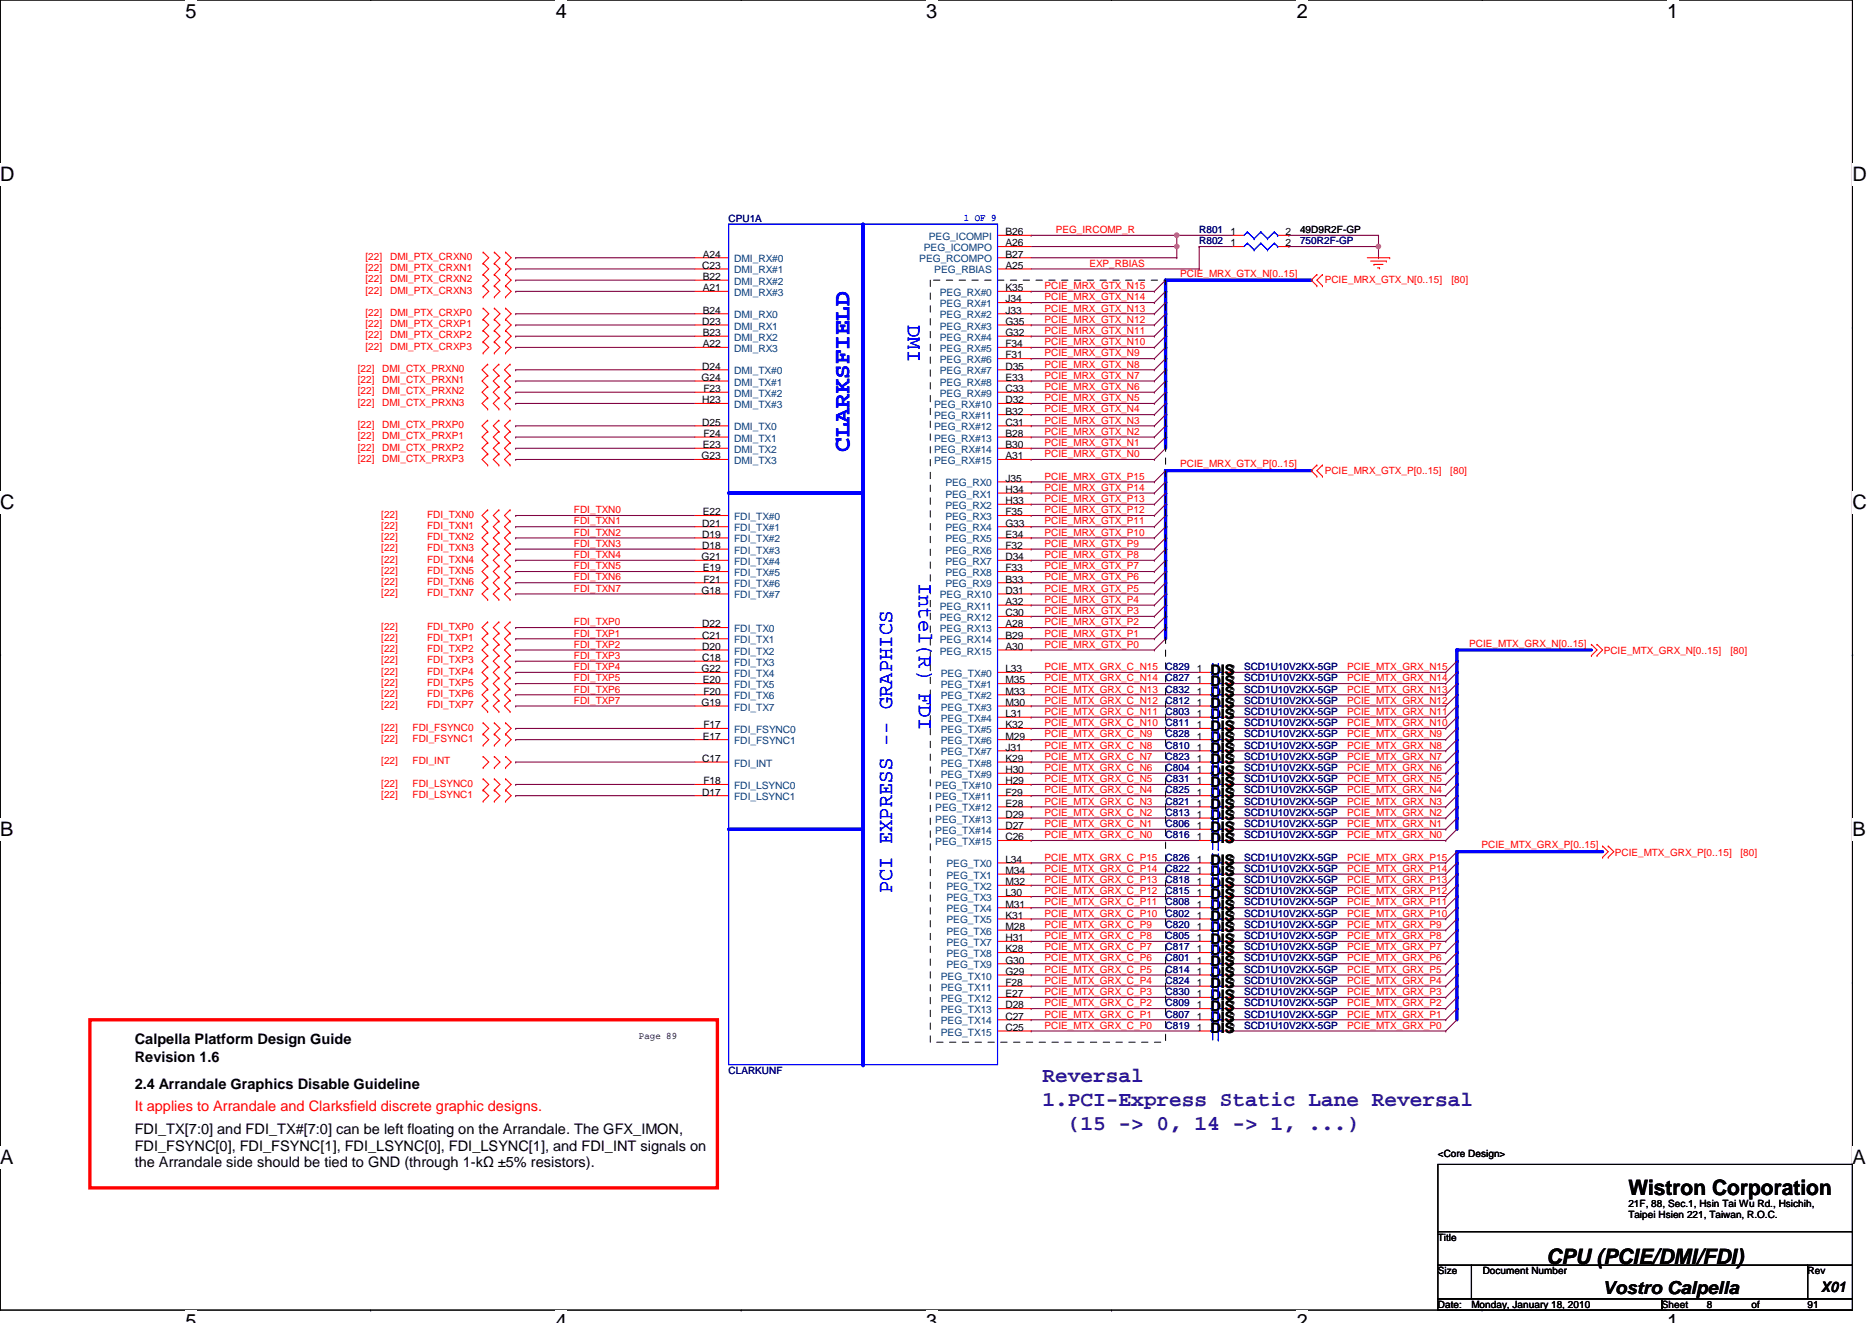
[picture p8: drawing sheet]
<svg xmlns="http://www.w3.org/2000/svg" width="297mm" height="210mm" viewBox="0 0 297 210" stroke-linecap="round" stroke-linejoin="round" font-family="sans-serif">
<defs><g id="words">
<text font-size="3.7" fill="#00f" x="134.8" y="71.6" transform="rotate(-90 134.8 71.6)">CLARKSFIELD</text>
<g font-size="3.4" fill="#00f">
<text x="144" y="51.6" transform="rotate(90 144 51.6)">DMI</text>
<text x="145.8" y="92.5" transform="rotate(90 145.8 92.5)">Intel(R) FDI</text>
<text x="141.6" y="141.7" transform="rotate(-90 141.6 141.7)">PCI EXPRESS -- GRAPHICS</text>
</g>
<g font-size="3.4" fill="#400080">
<text x="165.4" y="171.7">Reversal</text>
<text x="165.4" y="175.5">1.PCI-Express Static Lane Reversal</text>
<text x="169.4" y="179.3">(15 -&gt; 0, 14 -&gt; 1, ...)</text>
</g>
<g font-size="3.4">
<text x="258.4" y="189.6">Wistron Corporation</text>
<text x="245.4" y="200.5">CPU (PCIE/DMI/FDI)</text>
</g>
<g font-size="3.2">
<text x="29.4" y="2.8">5</text>
<text x="88.2" y="2.8">4</text>
<text x="147" y="2.8">3</text>
<text x="205.8" y="2.8">2</text>
<text x="264.5" y="2.8">1</text>
<text x="0" y="28.8">D</text>
<text x="293.9" y="28.8">D</text>
<text x="0" y="80.8">C</text>
<text x="293.9" y="80.8">C</text>
<text x="0" y="132.7">B</text>
<text x="293.9" y="132.7">B</text>
<text x="0" y="184.7">A</text>
<text x="293.9" y="184.7">A</text>
<text x="29.4" y="210.7">5</text>
<text x="88.2" y="210.7">4</text>
<text x="147" y="210.7">3</text>
<text x="205.8" y="210.7">2</text>
<text x="264.5" y="210.7">1</text>
</g>
<text font-size="2.8" x="254.3" y="205.3">Vostro Calpella</text>
<g font-size="2.3">
<text x="192.1" y="107">DIS</text>
<text x="192.1" y="110.6">DIS</text>
<text x="192.1" y="112.4">DIS</text>
<text x="192.1" y="108.8">DIS</text>
<text x="192.1" y="114.2">DIS</text>
<text x="192.1" y="117.7">DIS</text>
<text x="192.1" y="119.5">DIS</text>
<text x="192.1" y="115.9">DIS</text>
<text x="192.1" y="123">DIS</text>
<text x="192.1" y="124.8">DIS</text>
<text x="192.1" y="121.3">DIS</text>
<text x="192.1" y="130.2">DIS</text>
<text x="192.1" y="126.6">DIS</text>
<text x="192.1" y="131.9">DIS</text>
<text x="192.1" y="128.4">DIS</text>
<text x="192.1" y="133.7">DIS</text>
<text x="192.1" y="137.3">DIS</text>
<text x="192.1" y="140.8">DIS</text>
<text x="192.1" y="139">DIS</text>
<text x="192.1" y="142.6">DIS</text>
<text x="192.1" y="144.4">DIS</text>
<text x="192.1" y="147.9">DIS</text>
<text x="192.1" y="146.2">DIS</text>
<text x="192.1" y="149.7">DIS</text>
<text x="192.1" y="155">DIS</text>
<text x="192.1" y="151.5">DIS</text>
<text x="192.1" y="153.3">DIS</text>
<text x="192.1" y="158.6">DIS</text>
<text x="192.1" y="160.4">DIS</text>
<text x="192.1" y="156.8">DIS</text>
<text x="21.4" y="165.7">Calpella Platform Design Guide</text>
<text x="192.1" y="162.2">DIS</text>
<text x="192.1" y="163.9">DIS</text>
<text x="21.4" y="172.8">2.4 Arrandale Graphics Disable Guideline</text>
<text x="21.4" y="168.4">Revision 1.6</text>
<text x="21.4" y="179.9">FDI_TX[7:0] and FDI_TX#[7:0] can be left floating on the Arrandale. The GFX_IMON,</text>
<text x="21.4" y="182.5">FDI_FSYNC[0], FDI_FSYNC[1], FDI_LSYNC[0], FDI_LSYNC[1], and FDI_INT signals on</text>
<text x="21.4" y="185.2">the Arrandale side should be tied to GND (through 1-kΩ ±5% resistors).</text>
<text x="289" y="205">X01</text>
</g>
<text font-size="2.3" fill="#f00" x="21.4" y="176.3">It applies to Arrandale and Clarksfield discrete graphic designs.</text>
<g font-size="1.6" fill="#000080">
<text x="115.6" y="35.2">CPU1A</text>
<text x="190.3" y="37">R801</text>
<text x="190.3" y="38.8">R802</text>
<text x="206.3" y="38.8">750R2F-GP</text>
<text x="185" y="106.3">C829</text>
<text x="197.4" y="106.3">SCD1U10V2KX-5GP</text>
<text x="185" y="109.9">C832</text>
<text x="185" y="113.4">C803</text>
<text x="185" y="111.7">C812</text>
<text x="185" y="108.1">C827</text>
<text x="197.4" y="109.9">SCD1U10V2KX-5GP</text>
<text x="197.4" y="113.4">SCD1U10V2KX-5GP</text>
<text x="197.4" y="111.7">SCD1U10V2KX-5GP</text>
<text x="197.4" y="108.1">SCD1U10V2KX-5GP</text>
<text x="185" y="117">C828</text>
<text x="185" y="118.8">C810</text>
<text x="185" y="115.2">C811</text>
<text x="197.4" y="117">SCD1U10V2KX-5GP</text>
<text x="197.4" y="118.8">SCD1U10V2KX-5GP</text>
<text x="197.4" y="115.2">SCD1U10V2KX-5GP</text>
<text x="185" y="122.3">C804</text>
<text x="185" y="125.9">C825</text>
<text x="185" y="124.1">C831</text>
<text x="185" y="120.5">C823</text>
<text x="197.4" y="122.3">SCD1U10V2KX-5GP</text>
<text x="197.4" y="125.9">SCD1U10V2KX-5GP</text>
<text x="197.4" y="124.1">SCD1U10V2KX-5GP</text>
<text x="197.4" y="120.5">SCD1U10V2KX-5GP</text>
<text x="185" y="129.4">C813</text>
<text x="185" y="131.2">C806</text>
<text x="185" y="127.7">C821</text>
<text x="197.4" y="129.4">SCD1U10V2KX-5GP</text>
<text x="197.4" y="131.2">SCD1U10V2KX-5GP</text>
<text x="197.4" y="127.7">SCD1U10V2KX-5GP</text>
<text x="185" y="133">C816</text>
<text x="185" y="136.5">C826</text>
<text x="197.4" y="133">SCD1U10V2KX-5GP</text>
<text x="197.4" y="136.5">SCD1U10V2KX-5GP</text>
<text x="185" y="143.7">C808</text>
<text x="185" y="140.1">C818</text>
<text x="185" y="138.3">C822</text>
<text x="185" y="141.9">C815</text>
<text x="197.4" y="143.7">SCD1U10V2KX-5GP</text>
<text x="197.4" y="140.1">SCD1U10V2KX-5GP</text>
<text x="197.4" y="138.3">SCD1U10V2KX-5GP</text>
<text x="197.4" y="141.9">SCD1U10V2KX-5GP</text>
<text x="185" y="147.2">C820</text>
<text x="185" y="145.4">C802</text>
<text x="185" y="149">C805</text>
<text x="197.4" y="147.2">SCD1U10V2KX-5GP</text>
<text x="197.4" y="145.4">SCD1U10V2KX-5GP</text>
<text x="197.4" y="149">SCD1U10V2KX-5GP</text>
<text x="185" y="154.3">C814</text>
<text x="185" y="150.8">C817</text>
<text x="185" y="152.5">C801</text>
<text x="197.4" y="154.3">SCD1U10V2KX-5GP</text>
<text x="197.4" y="150.8">SCD1U10V2KX-5GP</text>
<text x="197.4" y="152.5">SCD1U10V2KX-5GP</text>
<text x="185" y="157.9">C830</text>
<text x="185" y="161.4">C807</text>
<text x="185" y="159.7">C809</text>
<text x="185" y="156.1">C824</text>
<text x="197.4" y="157.9">SCD1U10V2KX-5GP</text>
<text x="197.4" y="161.4">SCD1U10V2KX-5GP</text>
<text x="197.4" y="159.7">SCD1U10V2KX-5GP</text>
<text x="197.4" y="156.1">SCD1U10V2KX-5GP</text>
<text x="185" y="163.2">C819</text>
<text x="197.4" y="163.2">SCD1U10V2KX-5GP</text>
<text x="115.6" y="170.3">CLARKUNF</text>
</g>
<text font-size="1.6" fill="#00f" x="152.9" y="35">1 OF 9</text>
<g font-size="1.6" fill="#f00">
<text x="58" y="41.3">[22]</text>
<text x="61.9" y="41.3">DMI_PTX_CRXN0</text>
<text x="167.5" y="37">PEG_IRCOMP_R</text>
<text x="58" y="43">[22]</text>
<text x="58" y="44.8">[22]</text>
<text x="58" y="46.6">[22]</text>
<text x="61.9" y="43">DMI_PTX_CRXN1</text>
<text x="61.9" y="44.8">DMI_PTX_CRXN2</text>
<text x="61.9" y="46.6">DMI_PTX_CRXN3</text>
<text x="165.8" y="45.9">PCIE_MRX_GTX_N15</text>
<text x="165.8" y="47.6">PCIE_MRX_GTX_N14</text>
<text x="172.9" y="42.3">EXP_RBIAS</text>
<text x="187.3" y="43.9">PCIE_MRX_GTX_N[0..15]</text>
<text x="210.2" y="45">PCIE_MRX_GTX_N[0..15]</text>
<text x="230.3" y="45">[80]</text>
<text x="58" y="50.1">[22]</text>
<text x="58" y="51.9">[22]</text>
<text x="58" y="53.7">[22]</text>
<text x="61.9" y="50.1">DMI_PTX_CRXP0</text>
<text x="61.9" y="51.9">DMI_PTX_CRXP1</text>
<text x="61.9" y="53.7">DMI_PTX_CRXP2</text>
<text x="165.8" y="49.4">PCIE_MRX_GTX_N13</text>
<text x="165.8" y="51.2">PCIE_MRX_GTX_N12</text>
<text x="165.8" y="53">PCIE_MRX_GTX_N11</text>
<text x="56.8" y="59">[22]</text>
<text x="58" y="55.5">[22]</text>
<text x="60.7" y="59">DMI_CTX_PRXN0</text>
<text x="61.9" y="55.5">DMI_PTX_CRXP3</text>
<text x="165.8" y="54.8">PCIE_MRX_GTX_N10</text>
<text x="165.8" y="56.5">PCIE_MRX_GTX_N9</text>
<text x="165.8" y="58.3">PCIE_MRX_GTX_N8</text>
<text x="56.8" y="60.8">[22]</text>
<text x="56.8" y="62.6">[22]</text>
<text x="56.8" y="64.4">[22]</text>
<text x="60.7" y="60.8">DMI_CTX_PRXN1</text>
<text x="60.7" y="62.6">DMI_CTX_PRXN2</text>
<text x="60.7" y="64.4">DMI_CTX_PRXN3</text>
<text x="165.8" y="63.6">PCIE_MRX_GTX_N5</text>
<text x="165.8" y="65.4">PCIE_MRX_GTX_N4</text>
<text x="165.8" y="60.1">PCIE_MRX_GTX_N7</text>
<text x="165.8" y="61.9">PCIE_MRX_GTX_N6</text>
<text x="56.8" y="67.9">[22]</text>
<text x="56.8" y="69.7">[22]</text>
<text x="56.8" y="71.5">[22]</text>
<text x="60.7" y="67.9">DMI_CTX_PRXP0</text>
<text x="60.7" y="69.7">DMI_CTX_PRXP1</text>
<text x="60.7" y="71.5">DMI_CTX_PRXP2</text>
<text x="165.8" y="67.2">PCIE_MRX_GTX_N3</text>
<text x="165.8" y="69">PCIE_MRX_GTX_N2</text>
<text x="165.8" y="70.8">PCIE_MRX_GTX_N1</text>
<text x="56.8" y="73.3">[22]</text>
<text x="60.7" y="73.3">DMI_CTX_PRXP3</text>
<text x="165.8" y="72.5">PCIE_MRX_GTX_N0</text>
<text x="165.8" y="76.1">PCIE_MRX_GTX_P15</text>
<text x="165.8" y="77.9">PCIE_MRX_GTX_P14</text>
<text x="187.3" y="74.1">PCIE_MRX_GTX_P[0..15]</text>
<text x="210.2" y="75.2">PCIE_MRX_GTX_P[0..15]</text>
<text x="230.1" y="75.2">[80]</text>
<text x="60.5" y="82.1">[22]</text>
<text x="60.5" y="83.9">[22]</text>
<text x="67.8" y="82.1">FDI_TXN0</text>
<text x="67.8" y="83.9">FDI_TXN1</text>
<text x="91.1" y="81.4">FDI_TXN0</text>
<text x="91.1" y="83.2">FDI_TXN1</text>
<text x="165.8" y="79.7">PCIE_MRX_GTX_P13</text>
<text x="165.8" y="81.4">PCIE_MRX_GTX_P12</text>
<text x="165.8" y="83.2">PCIE_MRX_GTX_P11</text>
<text x="60.5" y="85.7">[22]</text>
<text x="60.5" y="87.5">[22]</text>
<text x="60.5" y="89.3">[22]</text>
<text x="67.8" y="85.7">FDI_TXN2</text>
<text x="67.8" y="87.5">FDI_TXN3</text>
<text x="67.8" y="89.3">FDI_TXN4</text>
<text x="91.1" y="88.5">FDI_TXN4</text>
<text x="91.1" y="85">FDI_TXN2</text>
<text x="91.1" y="86.8">FDI_TXN3</text>
<text x="165.8" y="85">PCIE_MRX_GTX_P10</text>
<text x="165.8" y="86.8">PCIE_MRX_GTX_P9</text>
<text x="165.8" y="88.5">PCIE_MRX_GTX_P8</text>
<text x="60.5" y="91">[22]</text>
<text x="60.5" y="92.8">[22]</text>
<text x="60.5" y="94.6">[22]</text>
<text x="67.8" y="91">FDI_TXN5</text>
<text x="67.8" y="92.8">FDI_TXN6</text>
<text x="67.8" y="94.6">FDI_TXN7</text>
<text x="91.1" y="90.3">FDI_TXN5</text>
<text x="91.1" y="92.1">FDI_TXN6</text>
<text x="91.1" y="93.9">FDI_TXN7</text>
<text x="165.8" y="93.9">PCIE_MRX_GTX_P5</text>
<text x="165.8" y="95.7">PCIE_MRX_GTX_P4</text>
<text x="165.8" y="90.3">PCIE_MRX_GTX_P7</text>
<text x="165.8" y="92.1">PCIE_MRX_GTX_P6</text>
<text x="60.5" y="99.9">[22]</text>
<text x="60.5" y="101.7">[22]</text>
<text x="67.8" y="99.9">FDI_TXP0</text>
<text x="67.8" y="101.7">FDI_TXP1</text>
<text x="91.1" y="99.2">FDI_TXP0</text>
<text x="91.1" y="101">FDI_TXP1</text>
<text x="165.8" y="97.4">PCIE_MRX_GTX_P3</text>
<text x="165.8" y="99.2">PCIE_MRX_GTX_P2</text>
<text x="165.8" y="101">PCIE_MRX_GTX_P1</text>
<text x="60.5" y="103.5">[22]</text>
<text x="60.5" y="105.3">[22]</text>
<text x="60.5" y="107">[22]</text>
<text x="67.8" y="103.5">FDI_TXP2</text>
<text x="67.8" y="105.3">FDI_TXP3</text>
<text x="67.8" y="107">FDI_TXP4</text>
<text x="91.1" y="106.3">FDI_TXP4</text>
<text x="91.1" y="102.8">FDI_TXP2</text>
<text x="91.1" y="104.5">FDI_TXP3</text>
<text x="165.8" y="102.8">PCIE_MRX_GTX_P0</text>
<text x="165.8" y="106.3">PCIE_MTX_GRX_C_N15</text>
<text x="213.8" y="106.3">PCIE_MTX_GRX_N15</text>
<text x="233.1" y="102.6">PCIE_MTX_GRX_N[0..15]</text>
<text x="254.5" y="103.8">PCIE_MTX_GRX_N[0..15]</text>
<text x="274.6" y="103.8">[80]</text>
<text x="60.5" y="108.8">[22]</text>
<text x="60.5" y="110.6">[22]</text>
<text x="60.5" y="112.4">[22]</text>
<text x="67.8" y="108.8">FDI_TXP5</text>
<text x="67.8" y="110.6">FDI_TXP6</text>
<text x="67.8" y="112.4">FDI_TXP7</text>
<text x="91.1" y="108.1">FDI_TXP5</text>
<text x="91.1" y="109.9">FDI_TXP6</text>
<text x="91.1" y="111.7">FDI_TXP7</text>
<text x="165.8" y="111.7">PCIE_MTX_GRX_C_N12</text>
<text x="165.8" y="108.1">PCIE_MTX_GRX_C_N14</text>
<text x="165.8" y="113.4">PCIE_MTX_GRX_C_N11</text>
<text x="165.8" y="109.9">PCIE_MTX_GRX_C_N13</text>
<text x="213.8" y="111.7">PCIE_MTX_GRX_N12</text>
<text x="213.8" y="108.1">PCIE_MTX_GRX_N14</text>
<text x="213.8" y="113.4">PCIE_MTX_GRX_N11</text>
<text x="213.8" y="109.9">PCIE_MTX_GRX_N13</text>
<text x="60.5" y="115.9">[22]</text>
<text x="60.5" y="117.7">[22]</text>
<text x="65.5" y="115.9">FDI_FSYNC0</text>
<text x="65.5" y="117.7">FDI_FSYNC1</text>
<text x="165.8" y="115.2">PCIE_MTX_GRX_C_N10</text>
<text x="165.8" y="117">PCIE_MTX_GRX_C_N9</text>
<text x="165.8" y="118.8">PCIE_MTX_GRX_C_N8</text>
<text x="213.8" y="115.2">PCIE_MTX_GRX_N10</text>
<text x="213.8" y="117">PCIE_MTX_GRX_N9</text>
<text x="213.8" y="118.8">PCIE_MTX_GRX_N8</text>
<text x="60.5" y="121.3">[22]</text>
<text x="60.5" y="124.8">[22]</text>
<text x="65.5" y="121.3">FDI_INT</text>
<text x="65.5" y="124.8">FDI_LSYNC0</text>
<text x="165.8" y="124.1">PCIE_MTX_GRX_C_N5</text>
<text x="165.8" y="120.5">PCIE_MTX_GRX_C_N7</text>
<text x="165.8" y="125.9">PCIE_MTX_GRX_C_N4</text>
<text x="165.8" y="122.3">PCIE_MTX_GRX_C_N6</text>
<text x="213.8" y="124.1">PCIE_MTX_GRX_N5</text>
<text x="213.8" y="120.5">PCIE_MTX_GRX_N7</text>
<text x="213.8" y="125.9">PCIE_MTX_GRX_N4</text>
<text x="213.8" y="122.3">PCIE_MTX_GRX_N6</text>
<text x="60.5" y="126.6">[22]</text>
<text x="65.5" y="126.6">FDI_LSYNC1</text>
<text x="165.8" y="127.7">PCIE_MTX_GRX_C_N3</text>
<text x="165.8" y="129.4">PCIE_MTX_GRX_C_N2</text>
<text x="165.8" y="131.2">PCIE_MTX_GRX_C_N1</text>
<text x="213.8" y="127.7">PCIE_MTX_GRX_N3</text>
<text x="213.8" y="129.4">PCIE_MTX_GRX_N2</text>
<text x="213.8" y="131.2">PCIE_MTX_GRX_N1</text>
<text x="165.8" y="136.5">PCIE_MTX_GRX_C_P15</text>
<text x="165.8" y="133">PCIE_MTX_GRX_C_N0</text>
<text x="213.8" y="133">PCIE_MTX_GRX_N0</text>
<text x="213.8" y="136.5">PCIE_MTX_GRX_P15</text>
<text x="235.1" y="134.6">PCIE_MTX_GRX_P[0..15]</text>
<text x="256.2" y="135.8">PCIE_MTX_GRX_P[0..15]</text>
<text x="276.2" y="135.8">[80]</text>
<text x="165.8" y="141.9">PCIE_MTX_GRX_C_P12</text>
<text x="165.8" y="138.3">PCIE_MTX_GRX_C_P14</text>
<text x="165.8" y="143.7">PCIE_MTX_GRX_C_P11</text>
<text x="165.8" y="140.1">PCIE_MTX_GRX_C_P13</text>
<text x="213.8" y="141.9">PCIE_MTX_GRX_P12</text>
<text x="213.8" y="138.3">PCIE_MTX_GRX_P14</text>
<text x="213.8" y="143.7">PCIE_MTX_GRX_P11</text>
<text x="213.8" y="140.1">PCIE_MTX_GRX_P13</text>
<text x="165.8" y="147.2">PCIE_MTX_GRX_C_P9</text>
<text x="165.8" y="149">PCIE_MTX_GRX_C_P8</text>
<text x="165.8" y="145.4">PCIE_MTX_GRX_C_P10</text>
<text x="213.8" y="147.2">PCIE_MTX_GRX_P9</text>
<text x="213.8" y="149">PCIE_MTX_GRX_P8</text>
<text x="213.8" y="145.4">PCIE_MTX_GRX_P10</text>
<text x="165.8" y="150.8">PCIE_MTX_GRX_C_P7</text>
<text x="165.8" y="152.5">PCIE_MTX_GRX_C_P6</text>
<text x="165.8" y="154.3">PCIE_MTX_GRX_C_P5</text>
<text x="213.8" y="150.8">PCIE_MTX_GRX_P7</text>
<text x="213.8" y="152.5">PCIE_MTX_GRX_P6</text>
<text x="213.8" y="154.3">PCIE_MTX_GRX_P5</text>
<text x="165.8" y="159.7">PCIE_MTX_GRX_C_P2</text>
<text x="165.8" y="156.1">PCIE_MTX_GRX_C_P4</text>
<text x="165.8" y="161.4">PCIE_MTX_GRX_C_P1</text>
<text x="165.8" y="157.9">PCIE_MTX_GRX_C_P3</text>
<text x="213.8" y="159.7">PCIE_MTX_GRX_P2</text>
<text x="213.8" y="156.1">PCIE_MTX_GRX_P4</text>
<text x="213.8" y="161.4">PCIE_MTX_GRX_P1</text>
<text x="213.8" y="157.9">PCIE_MTX_GRX_P3</text>
<text x="165.8" y="163.2">PCIE_MTX_GRX_C_P0</text>
<text x="213.8" y="163.2">PCIE_MTX_GRX_P0</text>
</g>
<g font-size="1.6">
<text x="111.5" y="40.9">A24</text>
<text x="159.5" y="37.3">B26</text>
<text x="159.5" y="39.1">A26</text>
<text x="159.5" y="40.9">B27</text>
<text x="195.3" y="37.3">1</text>
<text x="195.3" y="39.1">1</text>
<text x="204" y="37.3">2</text>
<text x="204" y="39.1">2</text>
<text x="206.3" y="37">49D9R2F-GP</text>
<text x="111.4" y="42.7">C23</text>
<text x="111.5" y="44.4">B22</text>
<text x="111.5" y="46.2">A21</text>
<text x="159.5" y="42.7">A25</text>
<text x="159.5" y="46.2">K35</text>
<text x="159.5" y="48">J34</text>
<text x="111.4" y="51.5">D23</text>
<text x="111.5" y="49.8">B24</text>
<text x="111.5" y="53.3">B23</text>
<text x="159.5" y="49.8">J33</text>
<text x="159.5" y="51.5">G35</text>
<text x="159.5" y="53.3">G32</text>
<text x="111.4" y="58.7">D24</text>
<text x="111.5" y="55.1">A22</text>
<text x="159.5" y="55.1">F34</text>
<text x="159.5" y="56.9">F31</text>
<text x="159.5" y="58.7">D35</text>
<text x="111.3" y="60.4">G24</text>
<text x="111.4" y="64">H23</text>
<text x="111.6" y="62.2">F23</text>
<text x="159.5" y="60.4">E33</text>
<text x="159.5" y="62.2">C33</text>
<text x="159.5" y="64">D32</text>
<text x="159.5" y="65.8">B32</text>
<text x="111.4" y="67.5">D25</text>
<text x="111.5" y="71.1">E23</text>
<text x="111.6" y="69.3">F24</text>
<text x="159.5" y="67.5">C31</text>
<text x="159.5" y="69.3">B28</text>
<text x="159.5" y="71.1">B30</text>
<text x="111.3" y="72.9">G23</text>
<text x="159.5" y="72.9">A31</text>
<text x="159.5" y="76.4">J35</text>
<text x="111.4" y="83.5">D21</text>
<text x="111.5" y="81.8">E22</text>
<text x="159.5" y="78.2">H34</text>
<text x="159.5" y="80">H33</text>
<text x="159.5" y="81.8">F35</text>
<text x="159.5" y="83.5">G33</text>
<text x="111.3" y="88.9">G21</text>
<text x="111.4" y="85.3">D19</text>
<text x="111.4" y="87.1">D18</text>
<text x="159.5" y="85.3">E34</text>
<text x="159.5" y="87.1">F32</text>
<text x="159.5" y="88.9">D34</text>
<text x="111.3" y="94.2">G18</text>
<text x="111.5" y="90.7">E19</text>
<text x="111.6" y="92.4">F21</text>
<text x="159.5" y="90.7">F33</text>
<text x="159.5" y="92.4">B33</text>
<text x="159.5" y="94.2">D31</text>
<text x="159.5" y="96">A32</text>
<text x="111.4" y="99.5">D22</text>
<text x="111.4" y="101.3">C21</text>
<text x="159.5" y="97.8">C30</text>
<text x="159.5" y="99.5">A28</text>
<text x="159.5" y="101.3">B29</text>
<text x="111.3" y="106.7">G22</text>
<text x="111.4" y="103.1">D20</text>
<text x="111.4" y="104.9">C18</text>
<text x="159.5" y="103.1">A30</text>
<text x="159.5" y="106.7">L33</text>
<text x="189.9" y="106.7">1</text>
<text x="195.1" y="106.7">2</text>
<text x="111.3" y="112">G19</text>
<text x="111.5" y="108.4">E20</text>
<text x="111.6" y="110.2">F20</text>
<text x="159.5" y="108.4">M35</text>
<text x="159.5" y="110.2">M33</text>
<text x="159.5" y="112">M30</text>
<text x="159.5" y="113.8">L31</text>
<text x="189.9" y="110.2">1</text>
<text x="189.9" y="113.8">1</text>
<text x="189.9" y="112">1</text>
<text x="189.9" y="108.4">1</text>
<text x="195.1" y="110.2">2</text>
<text x="195.1" y="113.8">2</text>
<text x="195.1" y="112">2</text>
<text x="195.1" y="108.4">2</text>
<text x="111.5" y="117.3">E17</text>
<text x="111.6" y="115.5">F17</text>
<text x="159.5" y="115.5">K32</text>
<text x="159.5" y="117.3">M29</text>
<text x="159.5" y="119.1">J31</text>
<text x="189.9" y="117.3">1</text>
<text x="189.9" y="119.1">1</text>
<text x="189.9" y="115.5">1</text>
<text x="195.1" y="117.3">2</text>
<text x="195.1" y="119.1">2</text>
<text x="195.1" y="115.5">2</text>
<text x="111.4" y="120.9">C17</text>
<text x="111.6" y="124.4">F18</text>
<text x="159.5" y="120.9">K29</text>
<text x="159.5" y="122.7">H30</text>
<text x="159.5" y="124.4">H29</text>
<text x="189.9" y="122.7">1</text>
<text x="189.9" y="124.4">1</text>
<text x="189.9" y="120.9">1</text>
<text x="195.1" y="122.7">2</text>
<text x="195.1" y="124.4">2</text>
<text x="195.1" y="120.9">2</text>
<text x="111.4" y="126.2">D17</text>
<text x="159.5" y="126.2">F29</text>
<text x="159.5" y="128">E28</text>
<text x="159.5" y="129.8">D29</text>
<text x="159.5" y="131.6">D27</text>
<text x="189.9" y="129.8">1</text>
<text x="189.9" y="126.2">1</text>
<text x="189.9" y="131.6">1</text>
<text x="189.9" y="128">1</text>
<text x="195.1" y="129.8">2</text>
<text x="195.1" y="126.2">2</text>
<text x="195.1" y="131.6">2</text>
<text x="195.1" y="128">2</text>
<text x="159.5" y="133.3">C26</text>
<text x="159.5" y="136.9">L34</text>
<text x="189.9" y="133.3">1</text>
<text x="189.9" y="136.9">1</text>
<text x="195.1" y="133.3">2</text>
<text x="195.1" y="136.9">2</text>
<text x="159.5" y="138.7">M34</text>
<text x="159.5" y="140.4">M32</text>
<text x="159.5" y="142.2">L30</text>
<text x="159.5" y="144">M31</text>
<text x="189.9" y="144">1</text>
<text x="189.9" y="140.4">1</text>
<text x="189.9" y="138.7">1</text>
<text x="189.9" y="142.2">1</text>
<text x="195.1" y="144">2</text>
<text x="195.1" y="140.4">2</text>
<text x="195.1" y="138.7">2</text>
<text x="195.1" y="142.2">2</text>
<text x="159.5" y="145.8">K31</text>
<text x="159.5" y="147.6">M28</text>
<text x="159.5" y="149.3">H31</text>
<text x="189.9" y="147.6">1</text>
<text x="189.9" y="145.8">1</text>
<text x="189.9" y="149.3">1</text>
<text x="195.1" y="147.6">2</text>
<text x="195.1" y="145.8">2</text>
<text x="195.1" y="149.3">2</text>
<text x="159.5" y="151.1">K28</text>
<text x="159.5" y="152.9">G30</text>
<text x="159.5" y="154.7">G29</text>
<text x="189.9" y="154.7">1</text>
<text x="189.9" y="151.1">1</text>
<text x="189.9" y="152.9">1</text>
<text x="195.1" y="154.7">2</text>
<text x="195.1" y="151.1">2</text>
<text x="195.1" y="152.9">2</text>
<text x="159.5" y="156.4">F28</text>
<text x="159.5" y="158.2">E27</text>
<text x="159.5" y="160">D28</text>
<text x="159.5" y="161.8">C27</text>
<text x="189.9" y="158.2">1</text>
<text x="189.9" y="161.8">1</text>
<text x="189.9" y="160">1</text>
<text x="189.9" y="156.4">1</text>
<text x="195.1" y="158.2">2</text>
<text x="195.1" y="161.8">2</text>
<text x="195.1" y="160">2</text>
<text x="195.1" y="156.4">2</text>
<text x="101.4" y="164.8">Page 89</text>
<text x="159.5" y="163.6">C25</text>
<text x="189.9" y="163.6">1</text>
<text x="195.1" y="163.6">2</text>
<text x="228.2" y="183.5">&lt;Core Design&gt;</text>
<text x="258.4" y="191.5">21F, 88, Sec.1, Hsin Tai Wu Rd., Hsichih,</text>
<text x="228.2" y="196.8">Title</text>
<text x="258.4" y="193.3">Taipei Hsien 221, Taiwan, R.O.C.</text>
<text x="228.2" y="202.2">Size</text>
<text x="235.3" y="202.2">Document Number</text>
<text x="286.8" y="202.2">Rev</text>
<text x="228.2" y="207.5">Date:</text>
<text x="233.5" y="207.5">Monday, January 18, 2010</text>
<text x="263.7" y="207.5">Sheet</text>
<text x="270.8" y="207.5">8</text>
<text x="277.9" y="207.5">of</text>
<text x="286.8" y="207.5">91</text>
</g>
<g font-size="1.6" fill="#004080">
<text x="116.5" y="41.6">DMI_RX#0</text>
<text x="145.9" y="41.6">PEG_RCOMPO</text>
<text x="146.6" y="39.8">PEG_ICOMPO</text>
<text x="147.4" y="38.1">PEG_ICOMPI</text>
<text x="116.5" y="43.4">DMI_RX#1</text>
<text x="116.5" y="45.2">DMI_RX#2</text>
<text x="116.5" y="46.9">DMI_RX#3</text>
<text x="148.2" y="43.4">PEG_RBIAS</text>
<text x="149.1" y="46.9">PEG_RX#0</text>
<text x="116.5" y="50.5">DMI_RX0</text>
<text x="116.5" y="52.3">DMI_RX1</text>
<text x="149.1" y="48.7">PEG_RX#1</text>
<text x="149.1" y="50.5">PEG_RX#2</text>
<text x="149.1" y="52.3">PEG_RX#3</text>
<text x="116.5" y="54.1">DMI_RX2</text>
<text x="116.5" y="55.8">DMI_RX3</text>
<text x="116.5" y="59.4">DMI_TX#0</text>
<text x="149.1" y="54.1">PEG_RX#4</text>
<text x="149.1" y="55.8">PEG_RX#5</text>
<text x="149.1" y="57.6">PEG_RX#6</text>
<text x="149.1" y="59.4">PEG_RX#7</text>
<text x="116.5" y="61.2">DMI_TX#1</text>
<text x="116.5" y="62.9">DMI_TX#2</text>
<text x="116.5" y="64.7">DMI_TX#3</text>
<text x="148.2" y="64.7">PEG_RX#10</text>
<text x="149.1" y="61.2">PEG_RX#8</text>
<text x="149.1" y="62.9">PEG_RX#9</text>
<text x="116.5" y="68.3">DMI_TX0</text>
<text x="116.5" y="70.1">DMI_TX1</text>
<text x="116.5" y="71.8">DMI_TX2</text>
<text x="148.2" y="66.5">PEG_RX#11</text>
<text x="148.2" y="68.3">PEG_RX#12</text>
<text x="148.2" y="70.1">PEG_RX#13</text>
<text x="148.2" y="71.8">PEG_RX#14</text>
<text x="116.5" y="73.6">DMI_TX3</text>
<text x="148.2" y="73.6">PEG_RX#15</text>
<text x="150" y="77.2">PEG_RX0</text>
<text x="116.5" y="82.5">FDI_TX#0</text>
<text x="150" y="79">PEG_RX1</text>
<text x="150" y="80.7">PEG_RX2</text>
<text x="150" y="82.5">PEG_RX3</text>
<text x="116.5" y="84.3">FDI_TX#1</text>
<text x="116.5" y="86.1">FDI_TX#2</text>
<text x="116.5" y="87.8">FDI_TX#3</text>
<text x="116.5" y="89.6">FDI_TX#4</text>
<text x="150" y="84.3">PEG_RX4</text>
<text x="150" y="86.1">PEG_RX5</text>
<text x="150" y="87.8">PEG_RX6</text>
<text x="150" y="89.6">PEG_RX7</text>
<text x="116.5" y="91.4">FDI_TX#5</text>
<text x="116.5" y="93.2">FDI_TX#6</text>
<text x="116.5" y="95">FDI_TX#7</text>
<text x="149.1" y="95">PEG_RX10</text>
<text x="150" y="91.4">PEG_RX8</text>
<text x="150" y="93.2">PEG_RX9</text>
<text x="116.5" y="100.3">FDI_TX0</text>
<text x="149.1" y="96.7">PEG_RX11</text>
<text x="149.1" y="98.5">PEG_RX12</text>
<text x="149.1" y="100.3">PEG_RX13</text>
<text x="116.5" y="102.1">FDI_TX1</text>
<text x="116.5" y="103.8">FDI_TX2</text>
<text x="116.5" y="105.6">FDI_TX3</text>
<text x="116.5" y="107.4">FDI_TX4</text>
<text x="149.1" y="102.1">PEG_RX14</text>
<text x="149.1" y="103.8">PEG_RX15</text>
<text x="149.3" y="107.4">PEG_TX#0</text>
<text x="116.5" y="109.2">FDI_TX5</text>
<text x="116.5" y="111">FDI_TX6</text>
<text x="116.5" y="112.7">FDI_TX7</text>
<text x="149.3" y="109.2">PEG_TX#1</text>
<text x="149.3" y="111">PEG_TX#2</text>
<text x="149.3" y="112.7">PEG_TX#3</text>
<text x="116.5" y="116.3">FDI_FSYNC0</text>
<text x="116.5" y="118.1">FDI_FSYNC1</text>
<text x="149.3" y="114.5">PEG_TX#4</text>
<text x="149.3" y="116.3">PEG_TX#5</text>
<text x="149.3" y="118.1">PEG_TX#6</text>
<text x="149.3" y="119.8">PEG_TX#7</text>
<text x="116.5" y="121.6">FDI_INT</text>
<text x="116.5" y="125.2">FDI_LSYNC0</text>
<text x="148.4" y="125.2">PEG_TX#10</text>
<text x="149.3" y="121.6">PEG_TX#8</text>
<text x="149.3" y="123.4">PEG_TX#9</text>
<text x="116.5" y="127">FDI_LSYNC1</text>
<text x="148.4" y="127">PEG_TX#11</text>
<text x="148.4" y="128.7">PEG_TX#12</text>
<text x="148.4" y="130.5">PEG_TX#13</text>
<text x="148.4" y="132.3">PEG_TX#14</text>
<text x="148.4" y="134.1">PEG_TX#15</text>
<text x="150.2" y="137.6">PEG_TX0</text>
<text x="150.2" y="139.4">PEG_TX1</text>
<text x="150.2" y="141.2">PEG_TX2</text>
<text x="150.2" y="143">PEG_TX3</text>
<text x="150.2" y="144.7">PEG_TX4</text>
<text x="150.2" y="146.5">PEG_TX5</text>
<text x="150.2" y="148.3">PEG_TX6</text>
<text x="149.3" y="155.4">PEG_TX10</text>
<text x="150.2" y="150.1">PEG_TX7</text>
<text x="150.2" y="151.8">PEG_TX8</text>
<text x="150.2" y="153.6">PEG_TX9</text>
<text x="149.3" y="157.2">PEG_TX11</text>
<text x="149.3" y="159">PEG_TX12</text>
<text x="149.3" y="160.7">PEG_TX13</text>
<text x="149.3" y="162.5">PEG_TX14</text>
<text x="149.3" y="164.3">PEG_TX15</text>
</g>
</g></defs>
<path d="M0 0h293.9v207.9h-293.9z" fill="none" stroke="#000" stroke-width=".17"/>
<g fill="#fff">
<path d="M29.4 0h1.8v3.5h-1.8z"/>
<path d="M29.4 207.9h1.8v2h-1.8z"/>
</g>
<path d="M58.8 0h.1M58.8 207.9h.1" fill="none" stroke="#000" stroke-width=".17"/>
<g fill="#fff">
<path d="M88.2 0h1.8v3.5h-1.8z"/>
<path d="M88.2 207.9h1.8v2h-1.8z"/>
</g>
<path d="M117.6 0h.1M117.6 207.9h.1" fill="none" stroke="#000" stroke-width=".17"/>
<g fill="#fff">
<path d="M147 0h1.7v3.5h-1.7z"/>
<path d="M147 207.9h1.7v2h-1.7z"/>
</g>
<path d="M176.4 0h.1M176.4 207.9h.1" fill="none" stroke="#000" stroke-width=".17"/>
<g fill="#fff">
<path d="M205.8 0h1.7v3.5h-1.7z"/>
<path d="M205.8 207.9h1.7v2h-1.7z"/>
</g>
<path d="M235.2 0h.1M235.2 207.9h.1" fill="none" stroke="#000" stroke-width=".17"/>
<g fill="#fff">
<path d="M264.5 0h1.8v3.5h-1.8z"/>
<path d="M264.5 207.9h1.8v2h-1.8z"/>
<path d="M0 26h2.3v3.5h-2.3z"/>
<path d="M293.9 26h2.3v3.5h-2.3z"/>
<path d="M0 77.9h2.3v3.5h-2.3z"/>
<path d="M293.9 77.9h2.3v3.5h-2.3z"/>
</g>
<path d="M0 52h.1M293.9 52h.1" fill="none" stroke="#000" stroke-width=".17"/>
<g fill="#fff">
<path d="M0 129.9h2.1v3.5h-2.1z"/>
<path d="M293.9 129.9h2.1v3.5h-2.1z"/>
</g>
<path d="M0 103.9h.1M293.9 103.9h.1" fill="none" stroke="#000" stroke-width=".17"/>
<path d="M0 103.9h.1M293.9 103.9h.1" fill="none" stroke="#000" stroke-width=".16"/>
<g fill="#fff">
<path d="M0 181.9h2.2v3.5h-2.2z"/>
<path d="M293.9 181.9h2.2v3.5h-2.2z"/>
</g>
<path d="M0 155.9h.1M293.9 155.9h.1" fill="none" stroke="#000" stroke-width=".17"/>
<g fill="none" stroke="#800040" stroke-width=".17">
<path d="M163.6 39.1h23.1M186.7 39.1h.1M81.8 53.3h.1M81.8 44.4h.1M81.8 55.1h.1M81.8 46.2h.1M81.8 42.7h.1M81.8 51.6h.1M81.8 40.9h.1M81.8 49.8h.1M81.8 58.7h.1M81.8 53.3h28.5"/>
<path d="M81.8 44.4h28.5M81.8 55.1h28.5M81.8 46.2h28.5M81.8 42.7h28.5M81.8 51.6h28.5M81.8 40.9h28.5M81.8 49.8h28.5M81.8 58.7h28.5M163.6 42.7h26.7M190.3 42.7h.1M81.8 71.1h.1M81.8 72.9h.1"/>
<path d="M81.8 62.2h.1M81.8 67.6h.1M81.8 64h.1M81.8 60.5h.1M81.8 69.3h.1M81.8 71.1h28.5M81.8 72.9h28.5M81.8 62.2h28.5M81.8 67.6h28.5M81.8 64h28.5M81.8 60.5h28.5M81.8 69.3h28.5"/>
<path d="M81.8 81.8h.1M81.8 90.7h.1M81.8 92.5h.1M81.8 94.2h.1M81.8 88.9h.1M81.8 83.6h.1M81.8 85.3h.1M81.8 87.1h.1M81.8 99.6h.1M81.8 81.8h28.5M81.8 90.7h28.5M81.8 92.5h28.5"/>
<path d="M81.8 94.2h28.5M81.8 88.9h28.5M81.8 83.6h28.5M81.8 85.3h28.5M81.8 87.1h28.5M81.8 99.6h28.5M81.8 115.6h.1M81.8 117.3h.1M81.8 108.5h.1M81.8 110.2h.1M81.8 112h.1M81.8 106.7h.1"/>
<path d="M81.8 101.3h.1M81.8 103.1h.1M81.8 104.9h.1M81.8 115.6h28.5M81.8 117.3h28.5M81.8 108.5h28.5M81.8 110.2h28.5M81.8 112h28.5M81.8 106.7h28.5M81.8 101.3h28.5M81.8 103.1h28.5M81.8 104.9h28.5"/>
<path d="M81.8 120.9h.1M81.8 126.2h.1M81.8 120.9h28.5M81.8 126.2h28.5"/>
</g>
<circle cx="186.7" cy="39.1" r=".35" fill="#f0f"/>
<circle cx="186.7" cy="39.1" r=".35" fill="none" stroke="#f0f" stroke-width=".17"/>
<path d="M218.7 39.1v1.8M163.6 40.9h23.1M186.7 40.9h.1M218.7 40.9h.1" fill="none" stroke="#800040" stroke-width=".17"/>
<circle cx="218.7" cy="39.1" r=".35" fill="#f0f"/>
<circle cx="218.7" cy="39.1" r=".35" fill="none" stroke="#f0f" stroke-width=".17"/>
<path d="M163.6 37.3h.1M163.6 37.3h32M186.7 37.3h.1M186.7 39.1h.1M186.7 37.3v3.6" fill="none" stroke="#800040" stroke-width=".17"/>
<circle cx="186.7" cy="37.3" r=".35" fill="#f0f"/>
<circle cx="186.7" cy="37.3" r=".35" fill="none" stroke="#f0f" stroke-width=".17"/>
<path d="M190.3 39.1h.1M190.3 39.1h5.3M190.3 39.1v3.6M204.5 37.3h.1M204.5 39.1h.1M204.5 37.3h14.2M218.7 37.3h.1M218.7 37.3v1.8h-14.2" fill="none" stroke="#800040" stroke-width=".17"/>
<path d="M185 44.4h23.1" fill="none" stroke="#00f" stroke-width=".53"/>
<circle cx="185" cy="44.4" r=".26" fill="#00f"/>
<path d="M185 74.7h23.1" fill="none" stroke="#00f" stroke-width=".53"/>
<circle cx="185" cy="74.7" r=".26" fill="#00f"/>
<path d="M185 69.3v1.8" fill="none" stroke="#00f" stroke-width=".53"/>
<circle cx="185" cy="69.3" r=".26" fill="#00f"/>
<path d="M231.2 160v1.8" fill="none" stroke="#00f" stroke-width=".53"/>
<circle cx="231.2" cy="160" r=".26" fill="#00f"/>
<path d="M231.2 135.1h23.1" fill="none" stroke="#00f" stroke-width=".53"/>
<circle cx="231.2" cy="135.1" r=".26" fill="#00f"/>
<path d="M185 80v1.8" fill="none" stroke="#00f" stroke-width=".53"/>
<circle cx="185" cy="80" r=".26" fill="#00f"/>
<path d="M231.2 103.1h21.3" fill="none" stroke="#00f" stroke-width=".53"/>
<circle cx="231.2" cy="103.1" r=".26" fill="#00f"/>
<path d="M231.2 120.9v1.8" fill="none" stroke="#00f" stroke-width=".53"/>
<circle cx="231.2" cy="120.9" r=".26" fill="#00f"/>
<path d="M231.2 112v1.8" fill="none" stroke="#00f" stroke-width=".53"/>
<circle cx="231.2" cy="112" r=".26" fill="#00f"/>
<path d="M231.2 152.9v1.8" fill="none" stroke="#00f" stroke-width=".53"/>
<circle cx="231.2" cy="152.9" r=".26" fill="#00f"/>
<path d="M185 60.5v1.7" fill="none" stroke="#00f" stroke-width=".53"/>
<circle cx="185" cy="60.5" r=".26" fill="#00f"/>
<path d="M185 99.6v1.7" fill="none" stroke="#00f" stroke-width=".53"/>
<circle cx="185" cy="99.6" r=".26" fill="#00f"/>
<path d="M185 76.5v1.7" fill="none" stroke="#00f" stroke-width=".53"/>
<circle cx="185" cy="76.5" r=".26" fill="#00f"/>
<path d="M231.2 124.5v1.7" fill="none" stroke="#00f" stroke-width=".53"/>
<circle cx="231.2" cy="124.5" r=".26" fill="#00f"/>
<path d="M231.2 156.5v1.7" fill="none" stroke="#00f" stroke-width=".53"/>
<circle cx="231.2" cy="156.5" r=".26" fill="#00f"/>
<path d="M185 56.9v1.8" fill="none" stroke="#00f" stroke-width=".53"/>
<circle cx="185" cy="56.9" r=".26" fill="#00f"/>
<path d="M185 49.8v1.8" fill="none" stroke="#00f" stroke-width=".53"/>
<circle cx="185" cy="49.8" r=".26" fill="#00f"/>
<path d="M185 53.3v1.8" fill="none" stroke="#00f" stroke-width=".53"/>
<circle cx="185" cy="53.3" r=".26" fill="#00f"/>
<path d="M185 85.3v1.8" fill="none" stroke="#00f" stroke-width=".53"/>
<circle cx="185" cy="85.3" r=".26" fill="#00f"/>
<path d="M185 94.2v1.8" fill="none" stroke="#00f" stroke-width=".53"/>
<circle cx="185" cy="94.2" r=".26" fill="#00f"/>
<path d="M185 65.8v1.8" fill="none" stroke="#00f" stroke-width=".53"/>
<circle cx="185" cy="65.8" r=".26" fill="#00f"/>
<path d="M231.2 129.8v1.8" fill="none" stroke="#00f" stroke-width=".53"/>
<circle cx="231.2" cy="129.8" r=".26" fill="#00f"/>
<path d="M231.2 117.3v1.8" fill="none" stroke="#00f" stroke-width=".53"/>
<circle cx="231.2" cy="117.3" r=".26" fill="#00f"/>
<path d="M231.2 108.5v1.7" fill="none" stroke="#00f" stroke-width=".53"/>
<circle cx="231.2" cy="108.5" r=".26" fill="#00f"/>
<path d="M231.2 149.4v1.7" fill="none" stroke="#00f" stroke-width=".53"/>
<circle cx="231.2" cy="149.4" r=".26" fill="#00f"/>
<path d="M231.2 144v1.8" fill="none" stroke="#00f" stroke-width=".53"/>
<circle cx="231.2" cy="144" r=".26" fill="#00f"/>
<path d="M231.2 138.7v1.8" fill="none" stroke="#00f" stroke-width=".53"/>
<circle cx="231.2" cy="138.7" r=".26" fill="#00f"/>
<path d="M185 46.2v1.8" fill="none" stroke="#00f" stroke-width=".53"/>
<circle cx="185" cy="46.2" r=".26" fill="#00f"/>
<path d="M185 44.4v1.8" fill="none" stroke="#00f" stroke-width=".53"/>
<circle cx="185" cy="44.4" r=".26" fill="#00f"/>
<path d="M185 48v1.8" fill="none" stroke="#00f" stroke-width=".53"/>
<circle cx="185" cy="48" r=".26" fill="#00f"/>
<path d="M185 51.6v1.7" fill="none" stroke="#00f" stroke-width=".53"/>
<circle cx="185" cy="51.6" r=".26" fill="#00f"/>
<path d="M185 55.1v1.8" fill="none" stroke="#00f" stroke-width=".53"/>
<circle cx="185" cy="55.1" r=".26" fill="#00f"/>
<path d="M185 58.7v1.8" fill="none" stroke="#00f" stroke-width=".53"/>
<circle cx="185" cy="58.7" r=".26" fill="#00f"/>
<path d="M185 97.8v1.8" fill="none" stroke="#00f" stroke-width=".53"/>
<circle cx="185" cy="97.8" r=".26" fill="#00f"/>
<path d="M185 96v1.8" fill="none" stroke="#00f" stroke-width=".53"/>
<circle cx="185" cy="96" r=".26" fill="#00f"/>
<path d="M185 88.9v1.8" fill="none" stroke="#00f" stroke-width=".53"/>
<circle cx="185" cy="88.9" r=".26" fill="#00f"/>
<path d="M185 87.1v1.8" fill="none" stroke="#00f" stroke-width=".53"/>
<circle cx="185" cy="87.1" r=".26" fill="#00f"/>
<path d="M185 92.5v1.7" fill="none" stroke="#00f" stroke-width=".53"/>
<circle cx="185" cy="92.5" r=".26" fill="#00f"/>
<path d="M185 90.7v1.8" fill="none" stroke="#00f" stroke-width=".53"/>
<circle cx="185" cy="90.7" r=".26" fill="#00f"/>
<path d="M185 83.6v1.7" fill="none" stroke="#00f" stroke-width=".53"/>
<circle cx="185" cy="83.6" r=".26" fill="#00f"/>
<path d="M185 81.8v1.8" fill="none" stroke="#00f" stroke-width=".53"/>
<circle cx="185" cy="81.8" r=".26" fill="#00f"/>
<path d="M185 78.2v1.8" fill="none" stroke="#00f" stroke-width=".53"/>
<circle cx="185" cy="78.2" r=".26" fill="#00f"/>
<path d="M185 74.7v1.8" fill="none" stroke="#00f" stroke-width=".53"/>
<circle cx="185" cy="74.7" r=".26" fill="#00f"/>
<path d="M185 67.6v1.7" fill="none" stroke="#00f" stroke-width=".53"/>
<circle cx="185" cy="67.6" r=".26" fill="#00f"/>
<path d="M185 62.2v1.8" fill="none" stroke="#00f" stroke-width=".53"/>
<circle cx="185" cy="62.2" r=".26" fill="#00f"/>
<path d="M185 64v1.8" fill="none" stroke="#00f" stroke-width=".53"/>
<circle cx="185" cy="64" r=".26" fill="#00f"/>
<path d="M231.2 103.1v1.8" fill="none" stroke="#00f" stroke-width=".53"/>
<circle cx="231.2" cy="103.1" r=".26" fill="#00f"/>
<path d="M231.2 106.7v1.8" fill="none" stroke="#00f" stroke-width=".53"/>
<circle cx="231.2" cy="106.7" r=".26" fill="#00f"/>
<path d="M231.2 104.9v1.8" fill="none" stroke="#00f" stroke-width=".53"/>
<circle cx="231.2" cy="104.9" r=".26" fill="#00f"/>
<path d="M231.2 126.2v1.8" fill="none" stroke="#00f" stroke-width=".53"/>
<circle cx="231.2" cy="126.2" r=".26" fill="#00f"/>
<path d="M231.2 128v1.8" fill="none" stroke="#00f" stroke-width=".53"/>
<circle cx="231.2" cy="128" r=".26" fill="#00f"/>
<path d="M231.2 122.7v1.8" fill="none" stroke="#00f" stroke-width=".53"/>
<circle cx="231.2" cy="122.7" r=".26" fill="#00f"/>
<path d="M231.2 119.1v1.8" fill="none" stroke="#00f" stroke-width=".53"/>
<circle cx="231.2" cy="119.1" r=".26" fill="#00f"/>
<path d="M231.2 113.8v1.8" fill="none" stroke="#00f" stroke-width=".53"/>
<circle cx="231.2" cy="113.8" r=".26" fill="#00f"/>
<path d="M231.2 115.6v1.7" fill="none" stroke="#00f" stroke-width=".53"/>
<circle cx="231.2" cy="115.6" r=".26" fill="#00f"/>
<path d="M231.2 110.2v1.8" fill="none" stroke="#00f" stroke-width=".53"/>
<circle cx="231.2" cy="110.2" r=".26" fill="#00f"/>
<path d="M231.2 158.2v1.8" fill="none" stroke="#00f" stroke-width=".53"/>
<circle cx="231.2" cy="158.2" r=".26" fill="#00f"/>
<path d="M231.2 154.7v1.8" fill="none" stroke="#00f" stroke-width=".53"/>
<circle cx="231.2" cy="154.7" r=".26" fill="#00f"/>
<path d="M231.2 151.1v1.8" fill="none" stroke="#00f" stroke-width=".53"/>
<circle cx="231.2" cy="151.1" r=".26" fill="#00f"/>
<path d="M231.2 145.8v1.8" fill="none" stroke="#00f" stroke-width=".53"/>
<circle cx="231.2" cy="145.8" r=".26" fill="#00f"/>
<path d="M231.2 147.6v1.8" fill="none" stroke="#00f" stroke-width=".53"/>
<circle cx="231.2" cy="147.6" r=".26" fill="#00f"/>
<path d="M231.2 140.5v1.7" fill="none" stroke="#00f" stroke-width=".53"/>
<circle cx="231.2" cy="140.5" r=".26" fill="#00f"/>
<path d="M231.2 142.2v1.8" fill="none" stroke="#00f" stroke-width=".53"/>
<circle cx="231.2" cy="142.2" r=".26" fill="#00f"/>
<path d="M231.2 136.9v1.8" fill="none" stroke="#00f" stroke-width=".53"/>
<circle cx="231.2" cy="136.9" r=".26" fill="#00f"/>
<path d="M231.2 135.1v1.8" fill="none" stroke="#00f" stroke-width=".53"/>
<circle cx="231.2" cy="135.1" r=".26" fill="#00f"/>
<g fill="none" stroke="#800040" stroke-width=".17">
<path d="M163.6 46.2h.1M163.6 48h.1M163.6 49.8h.1M163.6 51.6h.1M163.6 53.3h.1M163.6 55.1h.1M163.6 56.9h.1M163.6 58.7h.1M163.6 46.2h19.6M163.6 48h19.6M163.6 49.8h19.6M163.6 51.6h19.6"/>
<path d="M163.6 53.3h19.6M163.6 55.1h19.6M163.6 56.9h19.6M163.6 58.7h19.6M183.2 46.2h.1M183.2 48h.1M183.2 49.8h.1M183.2 51.6h.1M183.2 53.3h.1M183.2 56.9h.1M183.2 55.1h.1M183.2 58.7h.1"/>
<path d="M185 44.4l-1.8 1.8M185 46.2l-1.8 1.8M185 48l-1.8 1.8M185 49.8l-1.8 1.8M185 51.6l-1.8 1.7M185 55.1l-1.8 1.8M185 53.3l-1.8 1.8M185 56.9l-1.8 1.8M185 58.7l-1.8 1.8M163.6 64h.1M163.6 65.8h.1M163.6 67.6h.1"/>
<path d="M163.6 69.3h.1M163.6 71.1h.1M163.6 72.9h.1M163.6 60.5h.1M163.6 62.2h.1M163.6 76.5h.1M163.6 78.2h.1M163.6 64h19.6M163.6 65.8h19.6M163.6 67.6h19.6M163.6 69.3h19.6M163.6 71.1h19.6"/>
<path d="M163.6 72.9h19.6M163.6 60.5h19.6M163.6 62.2h19.6M163.6 76.5h19.6M163.6 78.2h19.6M183.2 60.5h.1M183.2 62.2h.1M183.2 78.2h.1M183.2 76.5h.1M183.2 72.9h.1M183.2 71.1h.1M183.2 69.3h.1"/>
<path d="M183.2 67.6h.1M183.2 65.8h.1M183.2 64h.1M185 60.5l-1.8 1.7M185 78.2l-1.8 1.8M185 76.5l-1.8 1.7M185 74.7l-1.8 1.8M185 71.1l-1.8 1.8M185 69.3l-1.8 1.8M185 67.6l-1.8 1.7M185 65.8l-1.8 1.8M185 64l-1.8 1.8"/>
<path d="M185 62.2l-1.8 1.8M163.6 94.2h.1M163.6 96h.1M163.6 97.8h.1M163.6 99.6h.1M163.6 80h.1M163.6 81.8h.1M163.6 83.6h.1M163.6 85.3h.1M163.6 87.1h.1M163.6 88.9h.1M163.6 90.7h.1"/>
<path d="M163.6 92.5h.1M163.6 94.2h19.6M163.6 96h19.6M163.6 97.8h19.6M163.6 99.6h19.6M163.6 80h19.6M163.6 81.8h19.6M163.6 83.6h19.6M163.6 85.3h19.6M163.6 87.1h19.6M163.6 88.9h19.6M163.6 90.7h19.6"/>
<path d="M163.6 92.5h19.6M183.2 99.6h.1M183.2 97.8h.1M183.2 96h.1M183.2 94.2h.1M183.2 92.5h.1M183.2 90.7h.1M183.2 88.9h.1M183.2 87.1h.1M183.2 85.3h.1M183.2 83.6h.1M183.2 81.8h.1"/>
<path d="M183.2 80h.1M185 99.6l-1.8 1.7M185 97.8l-1.8 1.8M185 96l-1.8 1.8M185 94.2l-1.8 1.8M185 92.5l-1.8 1.7M185 90.7l-1.8 1.8M185 88.9l-1.8 1.8M185 87.1l-1.8 1.8M185 85.3l-1.8 1.8M185 83.6l-1.8 1.7M185 81.8l-1.8 1.8"/>
<path d="M185 80l-1.8 1.8M163.6 101.3h.1M163.6 103.1h.1M163.6 106.7h.1M163.6 115.6h.1M163.6 112h.1M163.6 108.5h.1M163.6 117.3h.1M163.6 113.8h.1M163.6 110.2h.1M163.6 119.1h.1M163.6 101.3h19.6"/>
<path d="M163.6 103.1h19.6M163.6 115.6h26.7M163.6 106.7h26.7M163.6 112h26.7M163.6 108.5h26.7M163.6 117.3h26.7M163.6 113.8h26.7M163.6 110.2h26.7M163.6 119.1h26.7M183.2 103.1h.1M183.2 101.3h.1M185 101.3l-1.8 1.8"/>
<path d="M195.6 115.6h.1M195.6 106.7h.1M195.6 112h.1M195.6 108.5h.1M195.6 117.3h.1M195.6 113.8h.1M195.6 110.2h.1M195.6 119.1h.1M195.6 115.6h33.8M195.6 106.7h33.8M195.6 112h33.8M195.6 108.5h33.8"/>
<path d="M195.6 117.3h33.8M195.6 113.8h33.8M195.6 110.2h33.8M195.6 119.1h33.8M229.4 106.7h.1M229.4 119.1h.1M229.4 117.3h.1M229.4 115.6h.1M229.4 113.8h.1M229.4 112h.1M229.4 110.2h.1M229.4 108.5h.1"/>
<path d="M231.2 104.9l-1.8 1.8M231.2 119.1l-1.8 1.8M231.2 117.3l-1.8 1.8M231.2 115.6l-1.8 1.7M231.2 113.8l-1.8 1.8M231.2 112l-1.8 1.8M231.2 110.2l-1.8 1.8M231.2 108.5l-1.8 1.7M231.2 106.7l-1.8 1.8M81.8 124.5h.1M81.8 124.5h28.5M163.6 138.7h.1"/>
<path d="M163.6 136.9h.1M163.6 128h.1M163.6 124.5h.1M163.6 133.3h.1M163.6 120.9h.1M163.6 129.8h.1M163.6 126.2h.1M163.6 122.7h.1M163.6 131.6h.1M163.6 128h26.7M163.6 124.5h26.7M163.6 133.3h26.7"/>
<path d="M163.6 120.9h26.7M163.6 129.8h26.7M163.6 126.2h26.7M163.6 122.7h26.7M163.6 131.6h26.7M163.6 138.7h26.7M163.6 136.9h26.7M195.6 128h.1M195.6 124.5h.1M195.6 133.3h.1M195.6 120.9h.1M195.6 129.8h.1"/>
<path d="M195.6 126.2h.1M195.6 122.7h.1M195.6 131.6h.1M195.6 138.7h.1M195.6 136.9h.1M195.6 128h33.8M195.6 124.5h33.8M195.6 133.3h33.8M195.6 120.9h33.8M195.6 129.8h33.8M195.6 126.2h33.8M195.6 122.7h33.8"/>
<path d="M195.6 131.6h33.8M195.6 138.7h33.8M195.6 136.9h33.8M229.4 133.3h.1M229.4 131.6h.1M229.4 129.8h.1M229.4 128h.1M229.4 126.2h.1M229.4 124.5h.1M229.4 122.7h.1M229.4 120.9h.1M229.4 138.7h.1"/>
<path d="M229.4 136.9h.1M231.2 131.6l-1.8 1.7M231.2 129.8l-1.8 1.8M231.2 128l-1.8 1.8M231.2 126.2l-1.8 1.8M231.2 124.5l-1.8 1.7M231.2 122.7l-1.8 1.8M231.2 120.9l-1.8 1.8M231.2 138.7l-1.8 1.8M231.2 136.9l-1.8 1.8M231.2 135.1l-1.8 1.8M163.6 142.2h.1"/>
<path d="M163.6 151.1h.1M163.6 147.6h.1M163.6 156.5h.1M163.6 144h.1M163.6 152.9h.1M163.6 140.5h.1M163.6 149.4h.1M163.6 158.2h.1M163.6 145.8h.1M163.6 154.7h.1M163.6 142.2h26.7M163.6 151.1h26.7"/>
<path d="M163.6 147.6h26.7M163.6 156.5h26.7M163.6 144h26.7M163.6 152.9h26.7M163.6 140.5h26.7M163.6 149.4h26.7M163.6 158.2h26.7M163.6 145.8h26.7M163.6 154.7h26.7M195.6 142.2h.1M195.6 151.1h.1M195.6 147.6h.1"/>
<path d="M195.6 156.5h.1M195.6 144h.1M195.6 152.9h.1M195.6 140.5h.1M195.6 149.4h.1M195.6 158.2h.1M195.6 145.8h.1M195.6 154.7h.1M195.6 142.2h33.8M195.6 151.1h33.8M195.6 147.6h33.8M195.6 156.5h33.8"/>
<path d="M195.6 144h33.8M195.6 152.9h33.8M195.6 140.5h33.8M195.6 149.4h33.8M195.6 158.2h33.8M195.6 145.8h33.8M195.6 154.7h33.8M229.4 158.2h.1M229.4 156.5h.1M229.4 154.7h.1M229.4 152.9h.1M229.4 151.1h.1"/>
<path d="M229.4 149.4h.1M229.4 147.6h.1M229.4 145.8h.1M229.4 144h.1M229.4 142.2h.1M229.4 140.5h.1M231.2 158.2l-1.8 1.8M231.2 156.5l-1.8 1.7M231.2 154.7l-1.8 1.8M231.2 152.9l-1.8 1.8M231.2 151.1l-1.8 1.8M231.2 149.4l-1.8 1.7"/>
<path d="M231.2 147.6l-1.8 1.8M231.2 145.8l-1.8 1.8M231.2 144l-1.8 1.8M231.2 142.2l-1.8 1.8M231.2 140.5l-1.8 1.7M163.6 160h.1M163.6 161.8h.1M163.6 163.6h.1M163.6 160h26.7M163.6 161.8h26.7M163.6 163.6h26.7M195.6 160h.1"/>
<path d="M195.6 161.8h.1M195.6 163.6h.1M195.6 160h33.8M195.6 161.8h33.8M195.6 163.6h33.8M229.4 163.6h.1M229.4 161.8h.1M229.4 160h.1M231.2 161.8l-1.8 1.8M231.2 160l-1.8 1.8"/>
</g>
<g fill="none" stroke="#f00" stroke-width=".17">
<path d="M158.3 37.3h5.3M158.3 39.1h5.3M76.7 41.8h.1M76.7 40h.1M76.7 43.6h.1M76.7 45.3h.1M76.7 47.1h.1M76.7 50.7h.1M76.7 48.9h.1M76.7 52.5h.1M76.7 54.2h.1M76.7 56h.1"/>
<path d="M76.7 41.8l.9 .9-.9 .9M76.7 40l.9 .9-.9 .9M76.7 43.6l.9 .8-.9 .9M76.7 45.3l.9 .9-.9 .9M76.7 48.9l.9 .9-.9 .9M76.7 50.7l.9 .9-.9 .9M76.7 52.5l.9 .8-.9 .9M76.7 54.2l.9 .9-.9 .9M77.4 59.6h.1M77.4 57.8h.1M77.4 59.6l-.9 .9 .9 .8M77.4 57.8l-.9 .9 .9 .9"/>
<path d="M78.4 40h.1M78.4 41.8h.1M78.4 43.6h.1M78.4 45.3h.1M78.4 47.1h.1M78.4 48.9h.1M78.4 50.7h.1M78.4 52.5h.1M78.4 54.2h.1M78.4 56h.1M78.4 40l.9 .9-.9 .9M78.4 41.8l.9 .9-.9 .9"/>
<path d="M78.4 43.6l.9 .8-.9 .9M78.4 45.3l.9 .9-.9 .9M78.4 48.9l.9 .9-.9 .9M78.4 50.7l.9 .9-.9 .9M78.4 52.5l.9 .8-.9 .9M78.4 54.2l.9 .9-.9 .9M79.2 57.8h.1M79.2 59.6h.1M79.2 57.8l-.9 .9 .9 .9M79.2 59.6l-.9 .9 .9 .8M80.2 41.8h.1M80.2 40h.1"/>
<path d="M80.2 43.6h.1M80.2 45.3h.1M80.2 47.1h.1M80.2 50.7h.1M80.2 48.9h.1M80.2 52.5h.1M80.2 54.2h.1M80.2 56h.1M80.2 41.8l.9 .9-.9 .9M80.2 43.6l.9 .8-.9 .9M80.2 40l.9 .9-.9 .9M80.2 45.3l.9 .9-.9 .9"/>
<path d="M80.2 48.9l.9 .9-.9 .9M80.2 50.7l.9 .9-.9 .9M80.2 52.5l.9 .8-.9 .9M80.2 54.2l.9 .9-.9 .9M80.9 59.6h.1M80.9 57.8h.1M80.9 59.6l-.9 .9 .9 .8M80.9 57.8l-.9 .9 .9 .9M110.3 40.9h5.3M110.3 42.7h5.3M110.3 44.4h5.3M110.3 46.2h5.3"/>
<path d="M110.3 49.8h5.3M110.3 51.6h5.3M110.3 53.3h5.3M110.3 55.1h5.3M110.3 58.7h5.3M158.3 40.9h5.3M158.3 42.7h5.3M158.3 46.2h5.3M158.3 49.8h5.3M158.3 51.6h5.3M158.3 53.3h5.3M158.3 55.1h5.3"/>
<path d="M158.3 58.7h5.3M158.3 48h5.3M158.3 56.9h5.3M209 43.6h.1M209 45.3h.1M209 43.6l-.9 .8 .9 .9M209.8 45.3h.1M209.8 43.6h.1M209.8 43.6l-.8 .8 .8 .9M217 40.9h3.5M217.5 41.4h2.5M218 42h.1"/>
<path d="M218 42h1.5M218.6 42.5h.3M218.9 42.5h.1M220 41.4h.1M220.5 40.9h.1M77.4 61.3h.1M77.4 63.1h.1M77.4 64.9h.1M77.4 68.5h.1M77.4 66.7h.1M77.4 70.2h.1M77.4 72h.1"/>
<path d="M77.4 73.8h.1M77.4 61.3l-.9 .9 .9 .9M77.4 63.1l-.9 .9 .9 .9M77.4 66.7l-.9 .9 .9 .9M77.4 68.5l-.9 .8 .9 .9M77.4 70.2l-.9 .9 .9 .9M77.4 72l-.9 .9 .9 .9M79.2 61.3h.1M79.2 63.1h.1M79.2 64.9h.1M79.2 66.7h.1M79.2 68.5h.1"/>
<path d="M79.2 70.2h.1M79.2 72h.1M79.2 73.8h.1M79.2 61.3l-.9 .9 .9 .9M79.2 63.1l-.9 .9 .9 .9M79.2 66.7l-.9 .9 .9 .9M79.2 68.5l-.9 .8 .9 .9M79.2 70.2l-.9 .9 .9 .9M79.2 72l-.9 .9 .9 .9M80.9 61.3h.1M80.9 63.1h.1M80.9 64.9h.1"/>
<path d="M80.9 68.5h.1M80.9 66.7h.1M80.9 70.2h.1M80.9 72h.1M80.9 73.8h.1M80.9 61.3l-.9 .9 .9 .9M80.9 63.1l-.9 .9 .9 .9M80.9 66.7l-.9 .9 .9 .9M80.9 68.5l-.9 .8 .9 .9M80.9 70.2l-.9 .9 .9 .9M80.9 72l-.9 .9 .9 .9M110.3 60.5h5.3"/>
<path d="M110.3 62.2h5.3M110.3 64h5.3M110.3 67.6h5.3M110.3 69.3h5.3M110.3 72.9h5.3M110.3 71.1h5.3M158.3 60.5h5.3M158.3 62.2h5.3M158.3 64h5.3M158.3 67.6h5.3M158.3 69.3h5.3M158.3 72.9h5.3"/>
<path d="M158.3 71.1h5.3M158.3 65.8h5.3M158.3 76.5h5.3M158.3 78.2h5.3M209 73.8h.1M209 75.6h.1M209 73.8l-.9 .9 .9 .9M209.8 75.6h.1M209.8 73.8h.1M209.8 73.8l-.8 .9 .8 .9M77.4 82.7h.1M77.4 80.9h.1"/>
<path d="M77.4 84.5h.1M77.4 86.2h.1M77.4 88h.1M77.4 89.8h.1M77.4 91.6h.1M77.4 93.3h.1M77.4 95.1h.1M77.4 98.7h.1M77.4 82.7l-.9 .9 .9 .9M77.4 84.5l-.9 .8 .9 .9M77.4 80.9l-.9 .9 .9 .9M77.4 86.2l-.9 .9 .9 .9"/>
<path d="M77.4 88l-.9 .9 .9 .9M77.4 89.8l-.9 .9 .9 .9M77.4 91.6l-.9 .9 .9 .8M77.4 93.3l-.9 .9 .9 .9M77.4 98.7l-.9 .9 .9 .9M79.2 80.9h.1M79.2 82.7h.1M79.2 84.5h.1M79.2 86.2h.1M79.2 88h.1M79.2 89.8h.1M79.2 91.6h.1"/>
<path d="M79.2 93.3h.1M79.2 95.1h.1M79.2 98.7h.1M79.2 80.9l-.9 .9 .9 .9M79.2 82.7l-.9 .9 .9 .9M79.2 84.5l-.9 .8 .9 .9M79.2 86.2l-.9 .9 .9 .9M79.2 88l-.9 .9 .9 .9M79.2 89.8l-.9 .9 .9 .9M79.2 91.6l-.9 .9 .9 .8M79.2 93.3l-.9 .9 .9 .9M79.2 98.7l-.9 .9 .9 .9"/>
<path d="M80.9 82.7h.1M80.9 80.9h.1M80.9 84.5h.1M80.9 86.2h.1M80.9 88h.1M80.9 89.8h.1M80.9 91.6h.1M80.9 93.3h.1M80.9 95.1h.1M80.9 98.7h.1M80.9 82.7l-.9 .9 .9 .9M80.9 80.9l-.9 .9 .9 .9"/>
<path d="M80.9 86.2l-.9 .9 .9 .9M80.9 84.5l-.9 .8 .9 .9M80.9 88l-.9 .9 .9 .9M80.9 89.8l-.9 .9 .9 .9M80.9 91.6l-.9 .9 .9 .8M80.9 93.3l-.9 .9 .9 .9M80.9 98.7l-.9 .9 .9 .9M110.3 81.8h5.3M110.3 83.6h5.3M110.3 85.3h5.3M110.3 87.1h5.3M110.3 88.9h5.3"/>
<path d="M110.3 90.7h5.3M110.3 92.5h5.3M110.3 94.2h5.3M110.3 99.6h5.3M158.3 81.8h5.3M158.3 83.6h5.3M158.3 85.3h5.3M158.3 87.1h5.3M158.3 88.9h5.3M158.3 90.7h5.3M158.3 92.5h5.3M158.3 94.2h5.3"/>
<path d="M158.3 99.6h5.3M158.3 80h5.3M158.3 96h5.3M158.3 97.8h5.3M76.7 116.5h.1M76.7 114.7h.1M76.7 118.2h.1M76.7 116.5l.9 .8-.9 .9M76.7 114.7l.9 .9-.9 .9M77.4 100.5h.1M77.4 102.2h.1M77.4 104h.1"/>
<path d="M77.4 105.8h.1M77.4 107.6h.1M77.4 109.3h.1M77.4 111.1h.1M77.4 112.9h.1M77.4 100.5l-.9 .8 .9 .9M77.4 102.2l-.9 .9 .9 .9M77.4 104l-.9 .9 .9 .9M77.4 105.8l-.9 .9 .9 .9M77.4 107.6l-.9 .9 .9 .8M77.4 109.3l-.9 .9 .9 .9M77.4 111.1l-.9 .9 .9 .9"/>
<path d="M78.4 114.7h.1M78.4 116.5h.1M78.4 118.2h.1M78.4 114.7l.9 .9-.9 .9M78.4 116.5l.9 .8-.9 .9M79.2 100.5h.1M79.2 102.2h.1M79.2 104h.1M79.2 105.8h.1M79.2 107.6h.1M79.2 109.3h.1M79.2 111.1h.1"/>
<path d="M79.2 112.9h.1M79.2 100.5l-.9 .8 .9 .9M79.2 102.2l-.9 .9 .9 .9M79.2 104l-.9 .9 .9 .9M79.2 105.8l-.9 .9 .9 .9M79.2 107.6l-.9 .9 .9 .8M79.2 109.3l-.9 .9 .9 .9M79.2 111.1l-.9 .9 .9 .9M80.2 116.5h.1M80.2 114.7h.1M80.2 118.2h.1M80.2 116.5l.9 .8-.9 .9"/>
<path d="M80.2 114.7l.9 .9-.9 .9M80.9 100.5h.1M80.9 102.2h.1M80.9 104h.1M80.9 105.8h.1M80.9 107.6h.1M80.9 109.3h.1M80.9 111.1h.1M80.9 112.9h.1M80.9 100.5l-.9 .8 .9 .9M80.9 102.2l-.9 .9 .9 .9M80.9 104l-.9 .9 .9 .9"/>
<path d="M80.9 105.8l-.9 .9 .9 .9M80.9 107.6l-.9 .9 .9 .8M80.9 109.3l-.9 .9 .9 .9M80.9 111.1l-.9 .9 .9 .9M110.3 101.3h5.3M110.3 103.1h5.3M110.3 104.9h5.3M110.3 106.7h5.3M110.3 108.5h5.3M110.3 110.2h5.3M110.3 112h5.3M110.3 115.6h5.3"/>
<path d="M110.3 117.3h5.3M158.3 101.3h5.3M158.3 103.1h5.3M158.3 106.7h5.3M158.3 108.5h5.3M158.3 110.2h5.3M158.3 112h5.3M158.3 115.6h5.3M158.3 117.3h5.3M158.3 113.8h5.3M158.3 119.1h5.3M252.5 102.2h.1"/>
<path d="M252.5 104h.1M252.5 102.2l.9 .9-.9 .9M253.4 102.2h.1M253.4 104h.1M253.4 102.2l.9 .9-.9 .9M76.7 121.8h.1M76.7 120h.1M76.7 125.3h.1M76.7 123.6h.1M76.7 127.1h.1M76.7 120l.9 .9-.9 .9M76.7 123.6l.9 .9-.9 .8"/>
<path d="M76.7 125.3l.9 .9-.9 .9M78.4 120h.1M78.4 121.8h.1M78.4 123.6h.1M78.4 125.3h.1M78.4 127.1h.1M78.4 120l.9 .9-.9 .9M78.4 123.6l.9 .9-.9 .8M78.4 125.3l.9 .9-.9 .9M80.2 121.8h.1M80.2 120h.1M80.2 125.3h.1"/>
<path d="M80.2 123.6h.1M80.2 127.1h.1M80.2 120l.9 .9-.9 .9M80.2 123.6l.9 .9-.9 .8M80.2 125.3l.9 .9-.9 .9M110.3 120.9h5.3M110.3 124.5h5.3M110.3 126.2h5.3M158.3 122.7h5.3M158.3 120.9h5.3M158.3 124.5h5.3M158.3 126.2h5.3"/>
<path d="M158.3 128h5.3M158.3 129.8h5.3M158.3 131.6h5.3M158.3 133.3h5.3M158.3 136.9h5.3M158.3 138.7h5.3M190.3 122.7h1.8M193.8 122.7h1.8M254.3 134.2h.1M254.3 136h.1M254.3 134.2l.9 .9-.9 .9M255.2 134.2h.1"/>
<path d="M255.2 136h.1M255.2 134.2l.9 .9-.9 .9M158.3 144h5.3M158.3 140.5h5.3M158.3 142.2h5.3M158.3 145.8h5.3M158.3 147.6h5.3M158.3 149.4h5.3M158.3 151.1h5.3M158.3 152.9h5.3M158.3 154.7h5.3M158.3 156.5h5.3"/>
<path d="M158.3 158.2h5.3M190.3 144h1.8M193.8 144h1.8M158.3 160h5.3M158.3 161.8h5.3M158.3 163.6h5.3"/>
</g>
<path d="M228.2 184.7h65.7v10.7h-65.7zM228.2 195.4h65.7v5.3h-65.7zM228.2 200.7h5.3v5.4h-5.3zM228.2 206.1h35.5v1.8h-35.5zM233.5 200.7h53.3v5.4h-53.3zM263.7 206.1h30.2v1.8h-30.2zM286.8 200.7h7.1v5.4h-7.1z" fill="none" stroke="#000" stroke-width=".17"/>
<path d="M14.3 161.8h99.5v26.7h-99.5z" fill="none" stroke="#f00" stroke-width=".53"/>
<path d="M147.6 44.4h37.4v121h-37.4z" fill="none" stroke="#000" stroke-width=".16" stroke-dasharray="1 1 1 1 1 1 1 1"/>
<g fill="none" stroke="#00f" stroke-width=".17">
<path d="M115.6 35.6h42.7v133.3h-42.7zM192.1 122.7h.3M192.4 122.7h.1M192.4 121.3h.1M192.4 121.3v2.8M193.3 122.7h.1M193.3 124.1h.1M193.3 121.3v2.8M193.3 122.7h.5M192.1 144h.3M192.4 144h.1M192.4 142.6h.1"/>
<path d="M192.4 142.6v2.8M193.3 144h.1M193.3 145.4h.1M193.3 144h.5M193.3 142.6v2.8"/>
</g>
<path d="M136.9 35.6v133.3" fill="none" stroke="#00f" stroke-width=".53"/>
<circle cx="136.9" cy="168.9" r=".26" fill="#00f"/>
<path d="M115.6 78.2h21.3" fill="none" stroke="#00f" stroke-width=".53"/>
<circle cx="136.9" cy="78.2" r=".26" fill="#00f"/>
<path d="M115.6 131.6h21.3" fill="none" stroke="#00f" stroke-width=".53"/>
<circle cx="136.9" cy="131.6" r=".26" fill="#00f"/>
<path d="M115.6 35.6h42.7v133.3h-42.7z" fill="none" stroke="#00f" stroke-width=".17"/>
<path d="M136.9 35.6v133.3" fill="none" stroke="#00f" stroke-width=".53"/>
<circle cx="136.9" cy="168.9" r=".26" fill="#00f"/>
<path d="M115.6 78.2h21.3" fill="none" stroke="#00f" stroke-width=".53"/>
<circle cx="136.9" cy="78.2" r=".26" fill="#00f"/>
<path d="M115.6 131.6h21.3" fill="none" stroke="#00f" stroke-width=".53"/>
<circle cx="136.9" cy="131.6" r=".26" fill="#00f"/>
<g fill="none" stroke="#f00" stroke-width=".17">
<path d="M195.6 37.3h1.8M195.6 39.1h1.8M202.7 37.3h1.8M202.7 39.1h1.8M190.3 110.2h1.8M190.3 106.7h1.8M190.3 113.8h1.8M190.3 117.3h1.8M190.3 112h1.8M190.3 119.1h1.8M190.3 115.6h1.8M190.3 108.5h1.8"/>
<path d="M193.8 110.2h1.8M193.8 106.7h1.8M193.8 113.8h1.8M193.8 117.3h1.8M193.8 112h1.8M193.8 119.1h1.8M193.8 115.6h1.8M193.8 108.5h1.8M190.3 129.8h1.8M190.3 126.2h1.8M190.3 138.7h1.8M190.3 131.6h1.8"/>
<path d="M190.3 128h1.8M190.3 133.3h1.8M190.3 136.9h1.8M190.3 124.5h1.8M190.3 120.9h1.8M193.8 129.8h1.8M193.8 126.2h1.8M193.8 138.7h1.8M193.8 131.6h1.8M193.8 128h1.8M193.8 133.3h1.8M193.8 136.9h1.8"/>
<path d="M193.8 124.5h1.8M193.8 120.9h1.8M190.3 158.2h1.8M190.3 140.5h1.8M190.3 147.6h1.8M190.3 145.8h1.8M190.3 154.7h1.8M190.3 156.5h1.8M190.3 151.1h1.8M190.3 142.2h1.8M190.3 149.4h1.8M190.3 152.9h1.8"/>
<path d="M193.8 158.2h1.8M193.8 140.5h1.8M193.8 147.6h1.8M193.8 145.8h1.8M193.8 154.7h1.8M193.8 156.5h1.8M193.8 151.1h1.8M193.8 142.2h1.8M193.8 149.4h1.8M193.8 152.9h1.8M190.3 161.8h1.8M190.3 160h1.8"/>
<path d="M190.3 163.6h1.8M193.8 161.8h1.8M193.8 160h1.8M193.8 163.6h1.8"/>
</g>
<g fill="none" stroke="#00f" stroke-width=".17">
<path d="M197.9 36.8h.1M197.9 38.6h.1M197.9 36.8l-.5 .5M197.9 36.8l1.1 1.1M197.9 38.6l-.5 .5M197.9 38.6l1.1 1M199 37.9h.1M199 39.6h.1M200.1 36.8h.1M200.1 38.6h.1M200.1 36.8l-1.1 1.1M200.1 36.8l1 1.1"/>
<path d="M200.1 38.6l-1.1 1M200.1 38.6l1 1M201.1 37.9h.1M201.1 39.6h.1M202.2 36.8h.1M202.2 38.6h.1M202.2 36.8l-1.1 1.1M202.2 36.8l.5 .5M202.2 38.6l-1.1 1M202.2 38.6l.5 .5M202.7 37.3h.1M202.7 39.1h.1"/>
<path d="M192.1 110.2h.3M192.1 106.7h.3M192.1 113.8h.3M192.1 117.3h.3M192.1 112h.3M192.1 119.1h.3M192.1 115.6h.3M192.1 108.5h.3M192.4 110.2h.1M192.4 108.8h.1M192.4 106.7h.1M192.4 105.3h.1"/>
<path d="M192.4 113.8h.1M192.4 112.4h.1M192.4 117.3h.1M192.4 115.9h.1M192.4 112h.1M192.4 110.6h.1M192.4 119.1h.1M192.4 117.7h.1M192.4 119.5h.1M192.4 115.6h.1M192.4 114.2h.1M192.4 108.5h.1"/>
<path d="M192.4 107h.1M192.4 105.3v17M193.3 110.2h.1M193.3 111.7h.1M193.3 106.7h.1M193.3 108.1h.1M193.3 113.8h.1M193.3 115.2h.1M193.3 117.3h.1M193.3 118.8h.1M193.3 112h.1M193.3 113.4h.1"/>
<path d="M193.3 119.1h.1M193.3 115.6h.1M193.3 117h.1M193.3 108.5h.1M193.3 109.9h.1M193.3 110.2h.5M193.3 105.3v17M193.3 106.7h.5M193.3 113.8h.5M193.3 117.3h.5M193.3 112h.5M193.3 119.1h.5"/>
<path d="M193.3 115.6h.5M193.3 108.5h.5M192.1 129.8h.3M192.1 126.2h.3M192.1 138.7h.3M192.1 131.6h.3M192.1 128h.3M192.1 133.3h.3M192.1 136.9h.3M192.1 124.5h.3M192.1 120.9h.3M192.4 139h.1"/>
<path d="M192.4 129.8h.1M192.4 128.4h.1M192.4 126.2h.1M192.4 124.8h.1M192.4 138.7h.1M192.4 137.3h.1M192.4 131.6h.1M192.4 130.2h.1M192.4 128h.1M192.4 126.6h.1M192.4 133.3h.1M192.4 131.9h.1"/>
<path d="M192.4 136.9h.1M192.4 135.5h.1M192.4 124.5h.1M192.4 123h.1M192.4 120.9h.1M192.4 123v11.8M192.4 135.5v8.2M193.3 129.8h.1M193.3 131.2h.1M193.3 126.2h.1M193.3 127.7h.1M193.3 138.7h.1"/>
<path d="M193.3 131.6h.1M193.3 133h.1M193.3 128h.1M193.3 129.4h.1M193.3 133.3h.1M193.3 134.8h.1M193.3 136.9h.1M193.3 138.3h.1M193.3 120.5h.1M193.3 124.5h.1M193.3 125.9h.1M193.3 120.9h.1"/>
<path d="M193.3 122.3h.1M193.3 123v11.8M193.3 135.5v8.2M193.3 129.8h.5M193.3 126.2h.5M193.3 138.7h.5M193.3 131.6h.5M193.3 128h.5M193.3 133.3h.5M193.3 136.9h.5M193.3 124.5h.5M193.3 120.9h.5"/>
<path d="M192.1 158.2h.3M192.1 140.5h.3M192.1 147.6h.3M192.1 145.8h.3M192.1 154.7h.3M192.1 156.5h.3M192.1 151.1h.3M192.1 142.2h.3M192.1 149.4h.3M192.1 152.9h.3M192.4 158.2h.1M192.4 156.8h.1"/>
<path d="M192.4 140.5h.1M192.4 147.6h.1M192.4 146.2h.1M192.4 145.8h.1M192.4 144.4h.1M192.4 154.7h.1M192.4 153.3h.1M192.4 158.6h.1M192.4 156.5h.1M192.4 155h.1M192.4 151.1h.1M192.4 149.7h.1"/>
<path d="M192.4 142.2h.1M192.4 140.8h.1M192.4 149.4h.1M192.4 147.9h.1M192.4 152.9h.1M192.4 151.5h.1M192.4 144.4v20.6M193.3 158.2h.1M193.3 159.7h.1M193.3 140.5h.1M193.3 141.9h.1M193.3 147.6h.1"/>
<path d="M193.3 149h.1M193.3 140.1h.1M193.3 145.8h.1M193.3 147.2h.1M193.3 154.7h.1M193.3 156.1h.1M193.3 156.5h.1M193.3 157.9h.1M193.3 151.1h.1M193.3 152.5h.1M193.3 142.2h.1M193.3 143.7h.1"/>
<path d="M193.3 149.4h.1M193.3 150.8h.1M193.3 152.9h.1M193.3 154.3h.1M193.3 144.4v20.6M193.3 158.2h.5M193.3 140.5h.5M193.3 147.6h.5M193.3 145.8h.5M193.3 154.7h.5M193.3 156.5h.5M193.3 151.1h.5"/>
<path d="M193.3 142.2h.5M193.3 149.4h.5M193.3 152.9h.5M192.1 161.8h.3M192.1 160h.3M192.1 163.6h.3M192.4 161.8h.1M192.4 160.4h.1M192.4 160h.1M192.4 163.6h.1M192.4 162.2h.1M193.3 161.8h.1"/>
<path d="M193.3 163.2h.1M193.3 160h.1M193.3 161.4h.1M193.3 163.6h.1M193.3 165h.1M193.3 161.8h.5M193.3 160h.5M193.3 163.6h.5"/>
</g>
<circle cx="186.7" cy="39.1" r=".35" fill="#f0f"/>
<circle cx="186.7" cy="39.1" r=".35" fill="none" stroke="#f0f" stroke-width=".17"/>
<circle cx="218.7" cy="39.1" r=".35" fill="#f0f"/>
<circle cx="218.7" cy="39.1" r=".35" fill="none" stroke="#f0f" stroke-width=".17"/>
<circle cx="186.7" cy="37.3" r=".35" fill="#f0f"/>
<circle cx="186.7" cy="37.3" r=".35" fill="none" stroke="#f0f" stroke-width=".17"/>
<use href="#words"/>
</svg>
